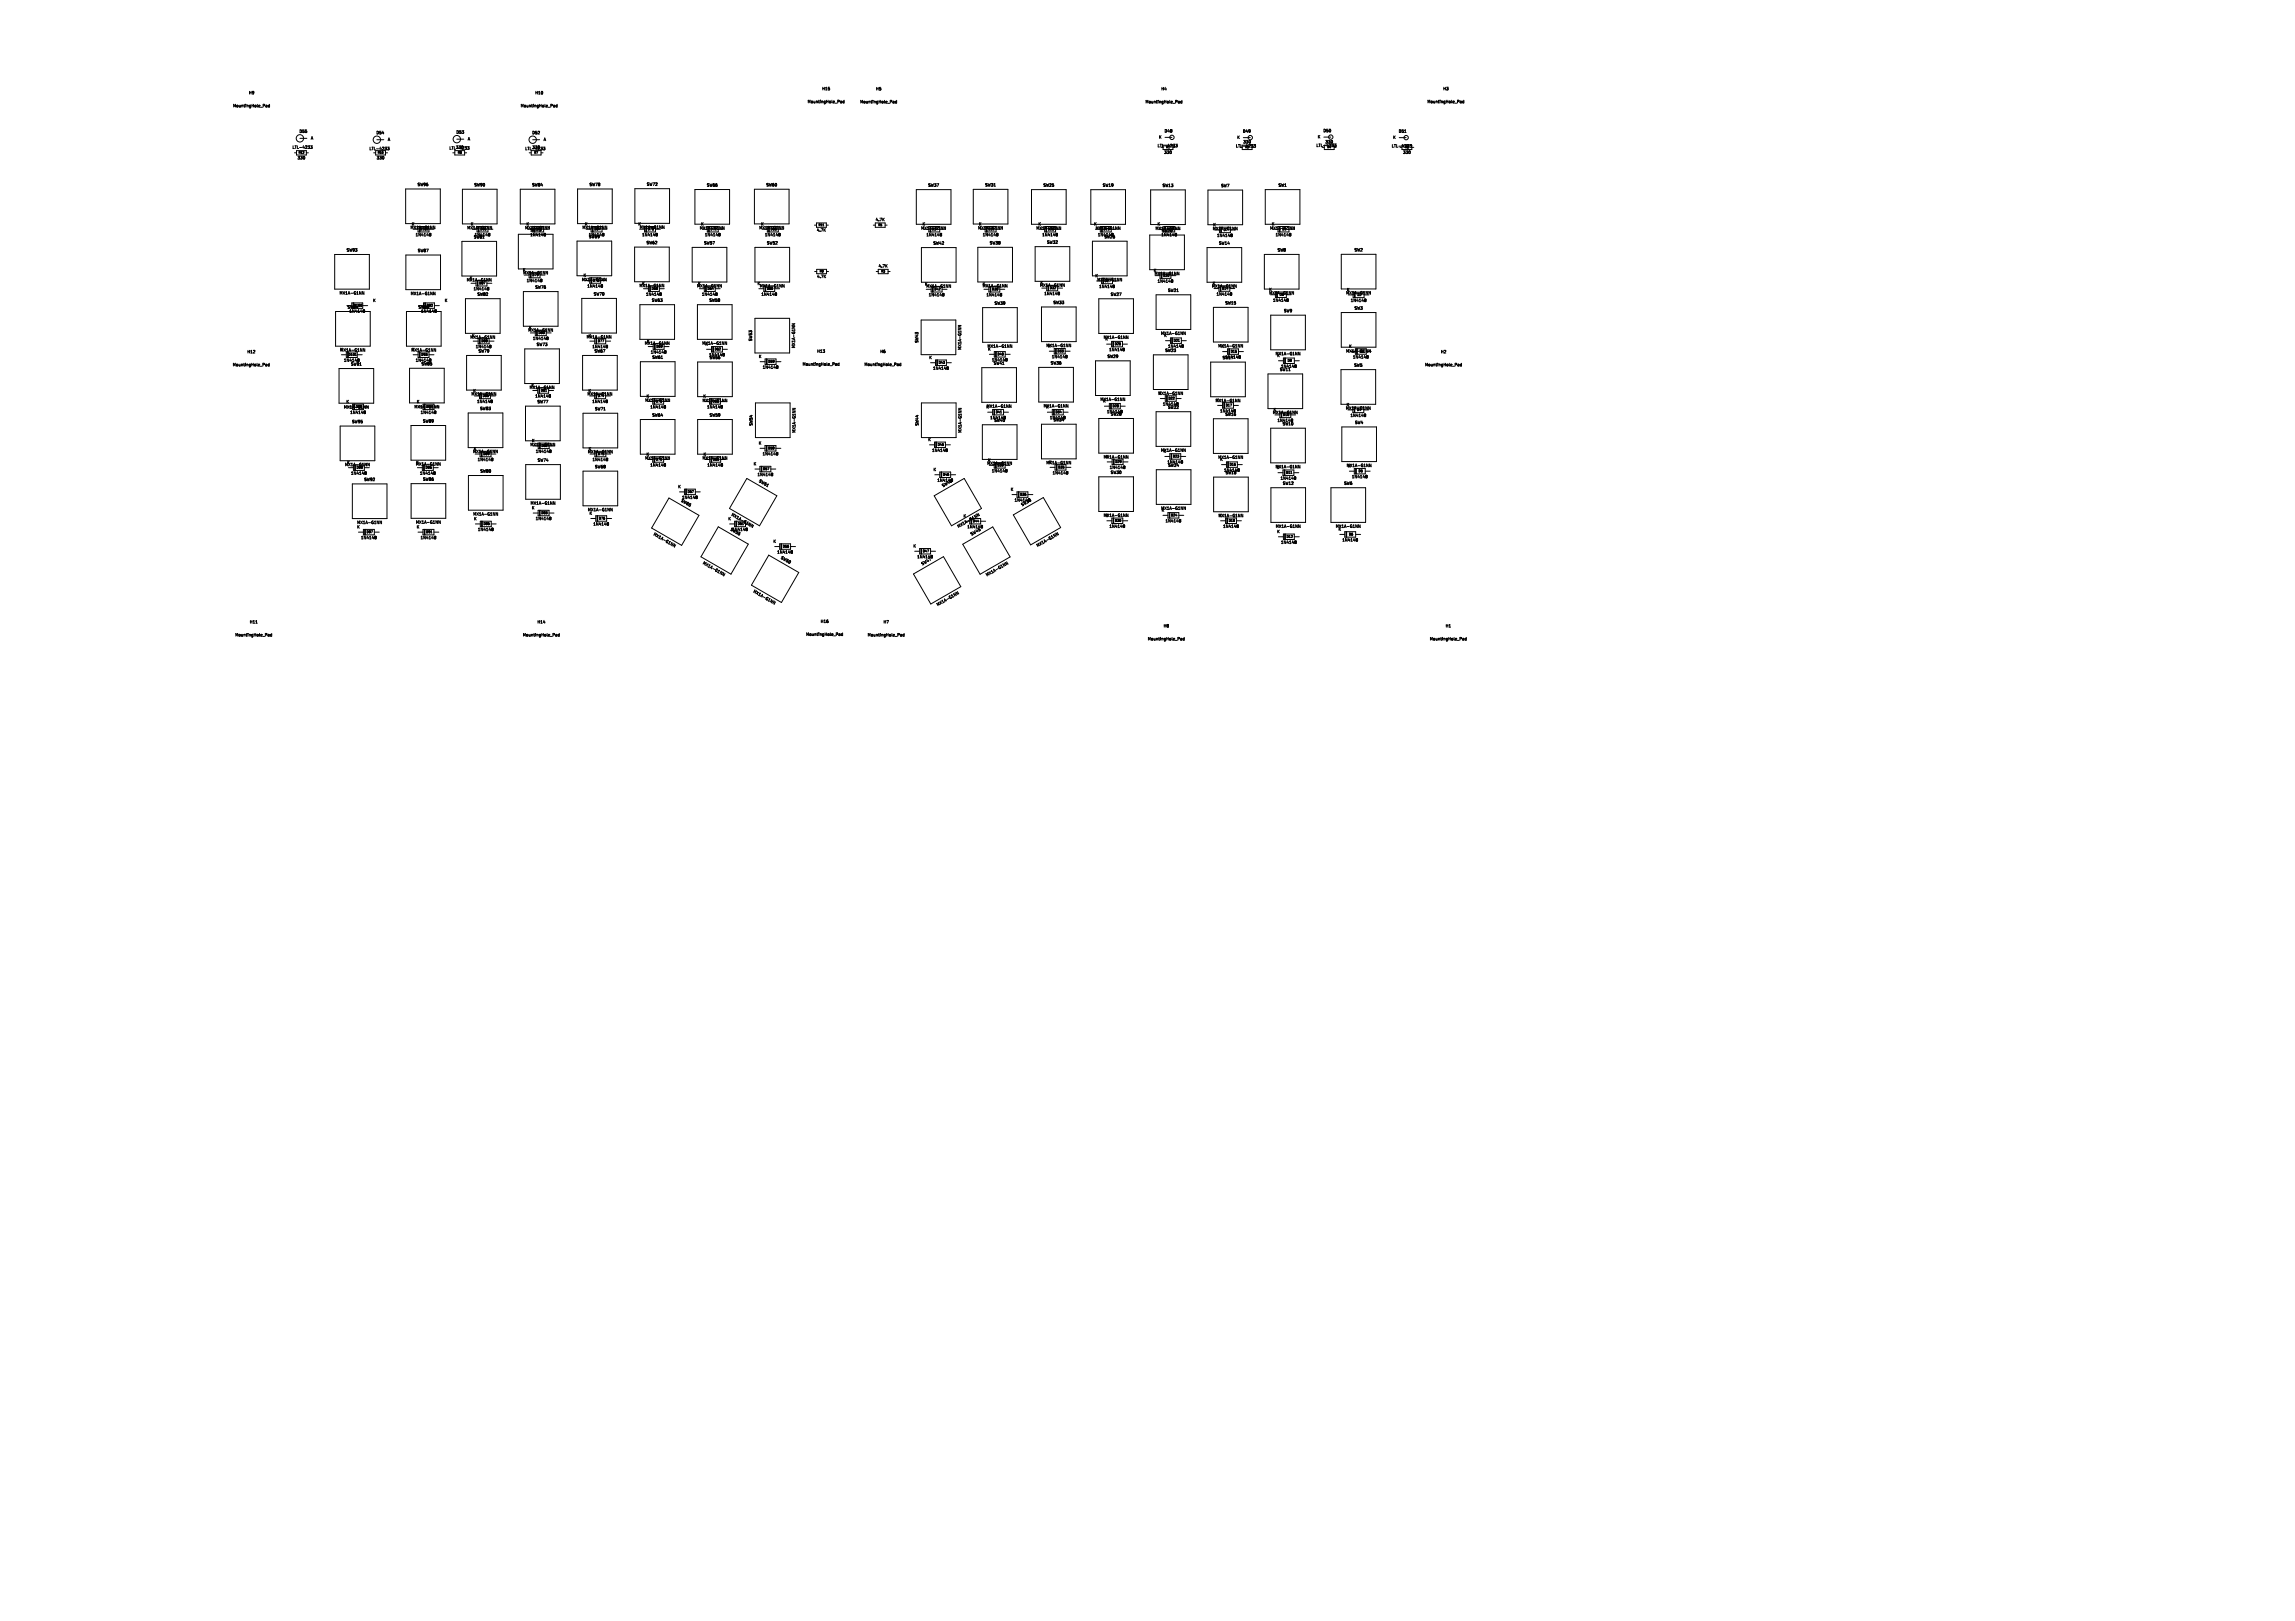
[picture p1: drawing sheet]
<svg xmlns="http://www.w3.org/2000/svg" width="841mm" height="594mm" viewBox="0 0 841 594" stroke-linecap="round" stroke-linejoin="round" font-family="sans-serif">
<defs><g id="words">
<g font-size="1.4">
<text x="91.1" y="34.8">H9</text>
<text x="196" y="34.8">H10</text>
<text x="301.2" y="33.3">H15</text>
<text x="320.9" y="33.3">H5</text>
<text x="425.5" y="33.3">H4</text>
<text x="528.8" y="33.3">H3</text>
<text x="85.3" y="39.5">MountingHole_Pad</text>
<text x="190.7" y="39.5">MountingHole_Pad</text>
<text x="295.9" y="38">MountingHole_Pad</text>
<text x="315.1" y="38.1">MountingHole_Pad</text>
<text x="419.7" y="38.1">MountingHole_Pad</text>
<text x="523" y="38">MountingHole_Pad</text>
<text x="109.6" y="48.9">D55</text>
<text x="113.8" y="51.4">A</text>
<text x="137.8" y="49.4">D54</text>
<text x="142" y="51.9">A</text>
<text x="167.1" y="49.2">D53</text>
<text x="171.3" y="51.7">A</text>
<text x="194.9" y="49.4">D52</text>
<text x="199.1" y="51.9">A</text>
<text x="424.6" y="51">K</text>
<text x="426.6" y="48.8">D48</text>
<text x="453.3" y="51.1">K</text>
<text x="455.3" y="48.9">D49</text>
<text x="455.5" y="52.8">330</text>
<text x="482.8" y="50.9">K</text>
<text x="484.8" y="48.7">D50</text>
<text x="485.6" y="52.8">330</text>
<text x="510.4" y="51.1">K</text>
<text x="512.5" y="48.9">D51</text>
<text x="107.1" y="54.7">LTL-4233</text>
<text x="108.9" y="58.6">330</text>
<text x="135.3" y="55.2">LTL-4233</text>
<text x="137.9" y="58.6">330</text>
<text x="164.6" y="55">LTL-4233</text>
<text x="166.9" y="54.8">330</text>
<text x="192.4" y="55.2">LTL-4233</text>
<text x="194.9" y="54.8">330</text>
<text x="424.1" y="54.2">LTL-4233</text>
<text x="426.5" y="56.6">330</text>
<text x="452.8" y="54.3">LTL-4233</text>
<text x="482.3" y="54.1">LTL-4233</text>
<text x="509.9" y="54.3">LTL-4233</text>
<text x="514" y="56.6">330</text>
<text x="152.9" y="68.4">SW96</text>
<text x="173.7" y="68.5">SW90</text>
<text x="194.9" y="68.5">SW84</text>
<text x="215.9" y="68.4">SW78</text>
<text x="236.9" y="68.3">SW72</text>
<text x="258.9" y="68.6">SW66</text>
<text x="280.7" y="68.5">SW60</text>
<text x="340" y="68.7">SW37</text>
<text x="360.9" y="68.6">SW31</text>
<text x="382.3" y="68.7">SW25</text>
<text x="404" y="68.7">SW19</text>
<text x="425.9" y="68.8">SW13</text>
<text x="447.4" y="68.8">SW7</text>
<text x="468.4" y="68.7">SW1</text>
<text x="150.8" y="82.9">K</text>
<text x="172.4" y="82.9">K</text>
<text x="192.8" y="82.9">K</text>
<text x="214.2" y="82.9">K</text>
<text x="233.8" y="82.9">K</text>
<text x="256.8" y="82.9">K</text>
<text x="278.8" y="82.9">K</text>
<text x="320.8" y="81.3">4.7K</text>
<text x="338" y="82.9">K</text>
<text x="358.6" y="82.9">K</text>
<text x="380.4" y="82.9">K</text>
<text x="400.8" y="82.9">K</text>
<text x="424.1" y="82.9">K</text>
<text x="444.5" y="83.1">K</text>
<text x="465.9" y="82.9">K</text>
<text x="150.3" y="84.2">MX1A-G1NN</text>
<text x="152.2" y="86.8">1N4148</text>
<text x="171.1" y="84.3">MX1A-G1NN</text>
<text x="173.5" y="87.6">SW81</text>
<text x="173.8" y="86.8">1N4148</text>
<text x="192.3" y="84.3">MX1A-G1NN</text>
<text x="194.2" y="85">SW75</text>
<text x="194.2" y="86.8">1N4148</text>
<text x="213.3" y="84.2">MX1A-G1NN</text>
<text x="215.6" y="86.8">1N4148</text>
<text x="215.7" y="87.5">SW69</text>
<text x="234.3" y="84.1">MX1A-G1NN</text>
<text x="235.2" y="86.8">1N4148</text>
<text x="236.8" y="89.7">SW62</text>
<text x="256.3" y="84.4">MX1A-G1NN</text>
<text x="257.9" y="89.8">SW57</text>
<text x="258.2" y="86.8">1N4148</text>
<text x="278.1" y="84.3">MX1A-G1NN</text>
<text x="280.2" y="86.8">1N4148</text>
<text x="280.9" y="89.8">SW52</text>
<text x="299.2" y="85.1">4.7K</text>
<text x="337.4" y="84.4">MX1A-G1NN</text>
<text x="339.4" y="86.8">1N4148</text>
<text x="341.9" y="89.9">SW42</text>
<text x="358.3" y="84.3">MX1A-G1NN</text>
<text x="360" y="86.8">1N4148</text>
<text x="362.6" y="89.8">SW38</text>
<text x="379.7" y="84.4">MX1A-G1NN</text>
<text x="381.8" y="86.8">1N4148</text>
<text x="383.6" y="89.6">SW32</text>
<text x="401.4" y="84.4">MX1A-G1NN</text>
<text x="402.2" y="86.8">1N4148</text>
<text x="404.6" y="87.6">SW26</text>
<text x="423.3" y="84.5">MX1A-G1NN</text>
<text x="425.5" y="86.8">1N4148</text>
<text x="425.6" y="85.3">SW20</text>
<text x="444.3" y="84.6">MX1A-G1NN</text>
<text x="445.9" y="87.1">1N4148</text>
<text x="446.6" y="89.9">SW14</text>
<text x="465.3" y="84.4">MX1A-G1NN</text>
<text x="467.3" y="86.8">1N4148</text>
<text x="126.9" y="92.4">SW93</text>
<text x="153" y="92.6">SW87</text>
<text x="468.1" y="92.4">SW8</text>
<text x="496.2" y="92.4">SW2</text>
<text x="191.5" y="99.7">K</text>
<text x="191.6" y="100.8">MX1A-G1NN</text>
<text x="213.7" y="101.7">K</text>
<text x="321.9" y="98.3">4.7K</text>
<text x="401.3" y="101.9">K</text>
<text x="422.7" y="99.9">K</text>
<text x="423" y="101">MX1A-G1NN</text>
<text x="170.9" y="103.4">MX1A-G1NN</text>
<text x="172" y="102.7">K</text>
<text x="173.4" y="106.6">1N4148</text>
<text x="192.9" y="103.6">1N4148</text>
<text x="196.1" y="106">SW76</text>
<text x="213.1" y="103.3">MX1A-G1NN</text>
<text x="215.1" y="105.6">1N4148</text>
<text x="234.2" y="105.5">MX1A-G1NN</text>
<text x="235.2" y="104.7">K</text>
<text x="255.3" y="105.6">MX1A-G1NN</text>
<text x="255.7" y="104.7">K</text>
<text x="277.5" y="104.7">K</text>
<text x="278.3" y="105.6">MX1A-G1NN</text>
<text x="299.3" y="102.1">4.7K</text>
<text x="338.8" y="104.9">K</text>
<text x="339.3" y="105.6">MX1A-G1NN</text>
<text x="360" y="104.9">K</text>
<text x="360" y="105.5">MX1A-G1NN</text>
<text x="381" y="105.3">MX1A-G1NN</text>
<text x="381.2" y="104.5">K</text>
<text x="402" y="103.3">MX1A-G1NN</text>
<text x="402.7" y="105.8">1N4148</text>
<text x="424.1" y="103.8">1N4148</text>
<text x="427.9" y="107.2">SW21</text>
<text x="444" y="105.6">MX1A-G1NN</text>
<text x="444.3" y="104.6">K</text>
<text x="465" y="106.9">K</text>
<text x="493.5" y="107">K</text>
<text x="124.3" y="108.2">MX1A-G1NN</text>
<text x="127.2" y="113.3">SW94</text>
<text x="136.6" y="110.9">K</text>
<text x="150.4" y="108.4">MX1A-G1NN</text>
<text x="153.2" y="113.3">SW88</text>
<text x="162.9" y="110.9">K</text>
<text x="174.8" y="108.6">SW82</text>
<text x="217.5" y="108.5">SW70</text>
<text x="236.6" y="108.6">1N4148</text>
<text x="238.8" y="110.8">SW63</text>
<text x="257.1" y="108.6">1N4148</text>
<text x="259.8" y="110.8">SW58</text>
<text x="278.9" y="108.6">1N4148</text>
<text x="340.2" y="108.8">1N4148</text>
<text x="361.4" y="108.8">1N4148</text>
<text x="364.3" y="111.9">SW39</text>
<text x="382.6" y="108.4">1N4148</text>
<text x="385.9" y="111.7">SW33</text>
<text x="406.9" y="108.7">SW27</text>
<text x="445.7" y="108.5">1N4148</text>
<text x="448.9" y="111.8">SW15</text>
<text x="465" y="108.1">MX1A-G1NN</text>
<text x="466.4" y="110.8">1N4148</text>
<text x="493.2" y="108.1">MX1A-G1NN</text>
<text x="494.9" y="110.9">1N4148</text>
<text x="496.2" y="113.7">SW3</text>
<text x="127.9" y="114.8">1N4148</text>
<text x="154.2" y="114.8">1N4148</text>
<text x="470.4" y="114.7">SW9</text>
<text x="172.2" y="124.4">MX1A-G1NN</text>
<text x="172.8" y="123.9">K</text>
<text x="193.5" y="121.8">MX1A-G1NN</text>
<text x="193.8" y="120.9">K</text>
<text x="195.2" y="124.8">1N4148</text>
<text x="214.9" y="124.3">MX1A-G1NN</text>
<text x="215.6" y="123.9">K</text>
<text x="237" y="125.9">K</text>
<text x="275.8" y="125.1" transform="rotate(-90 275.8 125.1)">SW53</text>
<text x="336.7" y="125.7" transform="rotate(-90 336.7 125.7)">SW43</text>
<text x="404.3" y="124.4">MX1A-G1NN</text>
<text x="404.9" y="125">K</text>
<text x="425.3" y="122.9">MX1A-G1NN</text>
<text x="426.5" y="123.7">K</text>
<text x="90.5" y="129.7">H12</text>
<text x="124.5" y="128.9">K</text>
<text x="124.6" y="129.1">MX1A-G1NN</text>
<text x="150.6" y="129.1">MX1A-G1NN</text>
<text x="150.8" y="128.9">K</text>
<text x="174.2" y="127.8">1N4148</text>
<text x="175.2" y="129.4">SW79</text>
<text x="196.6" y="127">SW73</text>
<text x="217" y="127.8">1N4148</text>
<text x="217.8" y="129.4">SW67</text>
<text x="236.2" y="126.6">MX1A-G1NN</text>
<text x="238.4" y="129.8">1N4148</text>
<text x="238.9" y="131.7">SW61</text>
<text x="257.2" y="126.6">MX1A-G1NN</text>
<text x="258.3" y="126.9">K</text>
<text x="259.7" y="130.8">1N4148</text>
<text x="259.9" y="131.8">SW56</text>
<text x="278" y="131.4">K</text>
<text x="291.6" y="127.7" transform="rotate(-90 291.6 127.7)">MX1A-G1NN</text>
<text x="299.3" y="129.5">H13</text>
<text x="322.5" y="129.6">H6</text>
<text x="340.4" y="131.8">K</text>
<text x="352.5" y="128.3" transform="rotate(-90 352.5 128.3)">MX1A-G1NN</text>
<text x="361.7" y="127.6">MX1A-G1NN</text>
<text x="362" y="128.7">K</text>
<text x="383.3" y="127.4">MX1A-G1NN</text>
<text x="383.9" y="127.6">K</text>
<text x="385.3" y="131.5">1N4148</text>
<text x="405.7" y="131.4">SW29</text>
<text x="406.3" y="128.9">1N4148</text>
<text x="426.9" y="129.2">SW23</text>
<text x="427.9" y="127.6">1N4148</text>
<text x="446.3" y="127.5">MX1A-G1NN</text>
<text x="447.4" y="127.7">K</text>
<text x="447.9" y="131.9">SW17</text>
<text x="448.8" y="131.6">1N4148</text>
<text x="467.3" y="130.4">MX1A-G1NN</text>
<text x="467.9" y="131.1">K</text>
<text x="493.2" y="129.4">MX1A-G1NN</text>
<text x="494.3" y="127.7">K</text>
<text x="495.7" y="131.6">1N4148</text>
<text x="527.9" y="129.7">H2</text>
<text x="85.2" y="134.4">MountingHole_Pad</text>
<text x="125.9" y="132.8">1N4148</text>
<text x="128.5" y="134.2">SW91</text>
<text x="152.2" y="132.8">1N4148</text>
<text x="154.3" y="134.1">SW85</text>
<text x="279.4" y="135.3">1N4148</text>
<text x="294" y="134.2">MountingHole_Pad</text>
<text x="316.7" y="134.3">MountingHole_Pad</text>
<text x="341.8" y="135.7">1N4148</text>
<text x="363.4" y="132.6">1N4148</text>
<text x="364" y="133.9">SW41</text>
<text x="384.9" y="133.8">SW36</text>
<text x="468.9" y="136.2">SW11</text>
<text x="469.3" y="135">1N4148</text>
<text x="496.1" y="134.6">SW5</text>
<text x="522.1" y="134.4">MountingHole_Pad</text>
<text x="173.3" y="144">K</text>
<text x="194" y="142.8">MX1A-G1NN</text>
<text x="194.6" y="142">K</text>
<text x="215.5" y="144">K</text>
<text x="125.9" y="150">MX1A-G1NN</text>
<text x="126.8" y="148">K</text>
<text x="151.7" y="149.9">MX1A-G1NN</text>
<text x="152.6" y="148">K</text>
<text x="172.6" y="145.2">MX1A-G1NN</text>
<text x="174.7" y="147.9">1N4148</text>
<text x="196" y="145.9">1N4148</text>
<text x="196.8" y="148">SW77</text>
<text x="215.2" y="145.2">MX1A-G1NN</text>
<text x="216.9" y="147.9">1N4148</text>
<text x="236.3" y="147.5">MX1A-G1NN</text>
<text x="236.8" y="146">K</text>
<text x="238.2" y="149.9">1N4148</text>
<text x="257.3" y="147.6">MX1A-G1NN</text>
<text x="257.6" y="146">K</text>
<text x="259" y="149.9">1N4148</text>
<text x="361.3" y="149.9">K</text>
<text x="361.4" y="149.6">MX1A-G1NN</text>
<text x="382.3" y="149.5">MX1A-G1NN</text>
<text x="383.2" y="149.9">K</text>
<text x="403.1" y="147.1">MX1A-G1NN</text>
<text x="404.1" y="147.7">K</text>
<text x="424.3" y="144.9">MX1A-G1NN</text>
<text x="424.6" y="144.9">K</text>
<text x="426" y="148.8">1N4148</text>
<text x="445.3" y="147.6">MX1A-G1NN</text>
<text x="445.6" y="147.5">K</text>
<text x="493.4" y="149.1">K</text>
<text x="128.2" y="151.9">1N4148</text>
<text x="128.9" y="155.3">SW95</text>
<text x="154" y="151.9">1N4148</text>
<text x="154.9" y="155.1">SW89</text>
<text x="175.8" y="150.5">SW83</text>
<text x="217.9" y="150.6">SW71</text>
<text x="238.9" y="152.9">SW64</text>
<text x="259.9" y="152.9">SW59</text>
<text x="362.7" y="153.8">1N4148</text>
<text x="364.2" y="154.8">SW40</text>
<text x="384.6" y="153.8">1N4148</text>
<text x="385.9" y="154.6">SW34</text>
<text x="405.5" y="151.6">1N4148</text>
<text x="406.9" y="152.5">SW28</text>
<text x="427.9" y="150">SW22</text>
<text x="447" y="151.4">1N4148</text>
<text x="448.9" y="152.6">SW16</text>
<text x="466.3" y="151.9">MX1A-G1NN</text>
<text x="466.6" y="150.9">K</text>
<text x="468" y="154.8">1N4148</text>
<text x="493.1" y="150.4">MX1A-G1NN</text>
<text x="494.8" y="153">1N4148</text>
<text x="496.4" y="155.6">SW4</text>
<text x="276" y="156.1" transform="rotate(-90 276 156.1)">SW54</text>
<text x="291.7" y="158.7" transform="rotate(-90 291.7 158.7)">MX1A-G1NN</text>
<text x="336.8" y="156.1" transform="rotate(-90 336.8 156.1)">SW44</text>
<text x="340.1" y="161.9">K</text>
<text x="352.6" y="158.7" transform="rotate(-90 352.6 158.7)">MX1A-G1NN</text>
<text x="469.9" y="156.1">SW10</text>
<text x="173.2" y="166.2">MX1A-G1NN</text>
<text x="173.5" y="165.3">K</text>
<text x="194.2" y="163.7">MX1A-G1NN</text>
<text x="194.8" y="162.3">K</text>
<text x="196.2" y="166.2">1N4148</text>
<text x="215.3" y="166.3">MX1A-G1NN</text>
<text x="215.6" y="165.3">K</text>
<text x="236.8" y="167.3">K</text>
<text x="257.7" y="167.3">K</text>
<text x="277.9" y="163.2">K</text>
<text x="279.3" y="167.1">1N4148</text>
<text x="341.5" y="165.8">1N4148</text>
<text x="425.3" y="165.8">MX1A-G1NN</text>
<text x="426.3" y="166.1">K</text>
<text x="126.3" y="171">MX1A-G1NN</text>
<text x="127.1" y="170.3">K</text>
<text x="152.3" y="170.8">MX1A-G1NN</text>
<text x="152.4" y="170.3">K</text>
<text x="174.9" y="169.2">1N4148</text>
<text x="175.9" y="173.4">SW80</text>
<text x="196.9" y="169.4">SW74</text>
<text x="217" y="169.2">1N4148</text>
<text x="217.9" y="171.8">SW68</text>
<text x="236.3" y="168.6">MX1A-G1NN</text>
<text x="238.2" y="171.2">1N4148</text>
<text x="257.3" y="168.6">MX1A-G1NN</text>
<text x="259.1" y="171.2">1N4148</text>
<text x="276.1" y="170.8">K</text>
<text x="342" y="172.9">K</text>
<text x="361.6" y="170.6">MX1A-G1NN</text>
<text x="361.9" y="169.4">K</text>
<text x="363.3" y="173.3">1N4148</text>
<text x="383.3" y="170.4">MX1A-G1NN</text>
<text x="384.2" y="170.1">K</text>
<text x="404.3" y="168.3">MX1A-G1NN</text>
<text x="405.1" y="168.1">K</text>
<text x="406.5" y="172.1">1N4148</text>
<text x="406.9" y="173.9">SW30</text>
<text x="427.7" y="170.1">1N4148</text>
<text x="428" y="171.3">SW24</text>
<text x="446.3" y="168.4">MX1A-G1NN</text>
<text x="447" y="169.1">K</text>
<text x="448.4" y="173.1">1N4148</text>
<text x="449" y="174">SW18</text>
<text x="467.3" y="171.8">MX1A-G1NN</text>
<text x="467.7" y="172.1">K</text>
<text x="493.4" y="171.4">MX1A-G1NN</text>
<text x="493.9" y="171.5">K</text>
<text x="128.5" y="174.2">1N4148</text>
<text x="133.4" y="176.5">SW92</text>
<text x="153.8" y="174.2">1N4148</text>
<text x="154.9" y="176.4">SW86</text>
<text x="248.4" y="179.1">K</text>
<text x="277.5" y="174.7">1N4148</text>
<text x="277.8" y="176.7" transform="rotate(30 277.8 176.7)">SW51</text>
<text x="343.4" y="176.8">1N4148</text>
<text x="345.6" y="178.8" transform="rotate(-30 345.6 178.8)">SW46</text>
<text x="385.6" y="174.1">1N4148</text>
<text x="469.1" y="176">1N4148</text>
<text x="470" y="177.9">SW12</text>
<text x="492.5" y="177.9">SW6</text>
<text x="495.3" y="175.5">1N4148</text>
<text x="194.3" y="185.2">MX1A-G1NN</text>
<text x="249.2" y="183.9" transform="rotate(30 249.2 183.9)">SW65</text>
<text x="249.8" y="183.1">1N4148</text>
<text x="370.3" y="180.1">K</text>
<text x="371.7" y="184">1N4148</text>
<text x="374.6" y="185.8" transform="rotate(-30 374.6 185.8)">SW35</text>
<text x="173.3" y="189.2">MX1A-G1NN</text>
<text x="173.6" y="190.9">K</text>
<text x="194.8" y="186.9">K</text>
<text x="196.2" y="190.8">1N4148</text>
<text x="215.3" y="187.6">MX1A-G1NN</text>
<text x="215.9" y="188.9">K</text>
<text x="266.8" y="190.9">K</text>
<text x="267.7" y="189.1" transform="rotate(30 267.7 189.1)">MX1A-G1NN</text>
<text x="353" y="189.9">K</text>
<text x="404.3" y="189.6">MX1A-G1NN</text>
<text x="405" y="189.7">K</text>
<text x="425.4" y="187">MX1A-G1NN</text>
<text x="425.6" y="187.7">K</text>
<text x="427" y="191.6">1N4148</text>
<text x="446.4" y="189.7">MX1A-G1NN</text>
<text x="446.7" y="189.7">K</text>
<text x="130.8" y="193.9">K</text>
<text x="130.8" y="192.2">MX1A-G1NN</text>
<text x="132.2" y="197.8">1N4148</text>
<text x="152.3" y="192.1">MX1A-G1NN</text>
<text x="152.6" y="193.9">K</text>
<text x="154" y="197.8">1N4148</text>
<text x="175" y="194.8">1N4148</text>
<text x="217.3" y="192.8">1N4148</text>
<text x="239.1" y="196.2" transform="rotate(30 239.1 196.2)">MX1A-G1NN</text>
<text x="267.3" y="194.5" transform="rotate(30 267.3 194.5)">SW55</text>
<text x="268.2" y="194.8">1N4148</text>
<text x="351.2" y="193.8" transform="rotate(-30 351.2 193.8)">MX1A-G1NN</text>
<text x="354.4" y="193.8">1N4148</text>
<text x="356.1" y="196.6" transform="rotate(-30 356.1 196.6)">SW45</text>
<text x="406.4" y="193.6">1N4148</text>
<text x="448.1" y="193.6">1N4148</text>
<text x="467.4" y="193.6">MX1A-G1NN</text>
<text x="467.9" y="195.6">K</text>
<text x="489.4" y="193.6">MX1A-G1NN</text>
<text x="490.4" y="194.7">K</text>
<text x="283.3" y="199.2">K</text>
<text x="284.7" y="203.1">1N4148</text>
<text x="334.6" y="200.9">K</text>
<text x="380.2" y="200.8" transform="rotate(-30 380.2 200.8)">MX1A-G1NN</text>
<text x="469.3" y="199.5">1N4148</text>
<text x="491.8" y="198.6">1N4148</text>
<text x="257.2" y="206.8" transform="rotate(30 257.2 206.8)">MX1A-G1NN</text>
<text x="285.8" y="204.8" transform="rotate(30 285.8 204.8)">SW50</text>
<text x="336" y="204.8">1N4148</text>
<text x="338" y="207.5" transform="rotate(-30 338 207.5)">SW47</text>
<text x="361.7" y="211.5" transform="rotate(-30 361.7 211.5)">MX1A-G1NN</text>
<text x="275.7" y="217.2" transform="rotate(30 275.7 217.2)">MX1A-G1NN</text>
<text x="343.6" y="222.4" transform="rotate(-30 343.6 222.4)">MX1A-G1NN</text>
<text x="86.1" y="233.4">MountingHole_Pad</text>
<text x="91.4" y="228.7">H11</text>
<text x="191.5" y="233.4">MountingHole_Pad</text>
<text x="196.8" y="228.7">H14</text>
<text x="295.3" y="233.2">MountingHole_Pad</text>
<text x="300.6" y="228.5">H16</text>
<text x="317.9" y="233.4">MountingHole_Pad</text>
<text x="323.7" y="228.7">H7</text>
<text x="426.3" y="230.1">H8</text>
<text x="529.7" y="230.1">H1</text>
<text x="420.5" y="234.9">MountingHole_Pad</text>
<text x="523.9" y="234.9">MountingHole_Pad</text>
</g>
<g font-size="1.1">
<text x="153.9" y="84.5">D102</text>
<text x="175.9" y="84.5">D96</text>
<text x="196.3" y="84.5">D90</text>
<text x="217.7" y="84.5">D84</text>
<text x="237.3" y="84.5">D78</text>
<text x="260.3" y="84.5">D72</text>
<text x="282.3" y="84.5">D66</text>
<text x="341.4" y="84.5">D37</text>
<text x="362.1" y="84.5">D31</text>
<text x="383.9" y="84.5">D25</text>
<text x="404.3" y="84.5">D19</text>
<text x="427.5" y="84.5">D13</text>
<text x="448.3" y="84.8">D7</text>
<text x="469.8" y="84.5">D1</text>
<text x="195" y="101.4">D79</text>
<text x="426.1" y="101.6">D20</text>
<text x="175.5" y="104.4">D87</text>
<text x="217.2" y="103.3">D73</text>
<text x="238.7" y="106.3">D68</text>
<text x="259.2" y="106.3">D64</text>
<text x="281" y="106.3">D60</text>
<text x="342.3" y="106.6">D42</text>
<text x="363.4" y="106.6">D38</text>
<text x="384.6" y="106.1">D32</text>
<text x="404.7" y="103.5">D27</text>
<text x="447.7" y="106.3">D14</text>
<text x="129.6" y="112.5">D100</text>
<text x="156.3" y="112.5">D92</text>
<text x="468.8" y="108.6">D8</text>
<text x="497.3" y="108.6">D2</text>
<text x="176.3" y="125.5">D88</text>
<text x="197.2" y="122.5">D80</text>
<text x="219" y="125.5">D77</text>
<text x="430" y="125.4">D21</text>
<text x="127.6" y="130.6">D101</text>
<text x="154.3" y="130.6">D93</text>
<text x="240.4" y="127.6">D69</text>
<text x="261.8" y="128.5">D62</text>
<text x="365.4" y="130.4">D40</text>
<text x="387.4" y="129.2">D33</text>
<text x="408.4" y="126.6">D26</text>
<text x="450.9" y="129.4">D15</text>
<text x="498.1" y="129.3">D3</text>
<text x="281.4" y="133.1">D59</text>
<text x="343.9" y="133.5">D43</text>
<text x="471.8" y="132.7">D9</text>
<text x="198.1" y="143.6">D81</text>
<text x="130.3" y="149.6">D98</text>
<text x="156.1" y="149.6">D94</text>
<text x="176.8" y="145.7">D85</text>
<text x="219" y="145.7">D74</text>
<text x="240.3" y="147.6">D70</text>
<text x="261.1" y="147.6">D63</text>
<text x="407.6" y="149.4">D28</text>
<text x="428.1" y="146.6">D22</text>
<text x="449.1" y="149.1">D17</text>
<text x="364.8" y="151.6">D41</text>
<text x="386.7" y="151.6">D34</text>
<text x="470.1" y="152.6">D10</text>
<text x="497.2" y="150.8">D4</text>
<text x="177" y="166.9">D89</text>
<text x="198.3" y="163.9">D82</text>
<text x="219.1" y="166.9">D75</text>
<text x="281.4" y="164.8">D58</text>
<text x="343.5" y="163.5">D45</text>
<text x="429.7" y="167.8">D23</text>
<text x="130.6" y="171.9">D99</text>
<text x="155.8" y="171.9">D95</text>
<text x="240.3" y="168.9">D71</text>
<text x="261.2" y="168.9">D65</text>
<text x="279.5" y="172.4">D57</text>
<text x="365.4" y="171.1">D39</text>
<text x="387.7" y="171.8">D35</text>
<text x="408.6" y="169.8">D29</text>
<text x="450.5" y="170.8">D16</text>
<text x="471.2" y="173.8">D11</text>
<text x="497.7" y="173.2">D5</text>
<text x="345.4" y="174.5">D46</text>
<text x="251.9" y="180.8">D67</text>
<text x="373.7" y="181.8">D36</text>
<text x="198.3" y="188.5">D83</text>
<text x="219.4" y="190.6">D76</text>
<text x="356.4" y="191.5">D44</text>
<text x="408.5" y="191.4">D30</text>
<text x="429" y="189.4">D24</text>
<text x="450.2" y="191.4">D18</text>
<text x="134.2" y="195.5">D97</text>
<text x="156.1" y="195.5">D91</text>
<text x="177.1" y="192.5">D86</text>
<text x="270.3" y="192.5">D61</text>
<text x="471.4" y="197.2">D12</text>
<text x="494.2" y="196.4">D6</text>
<text x="286.8" y="200.8">D56</text>
<text x="338.1" y="202.5">D47</text>
</g>
<g font-size="1">
<text x="109.4" y="56.5">R12</text>
<text x="138.4" y="56.5">R10</text>
<text x="167.7" y="56.5">R8</text>
<text x="195.7" y="56.5">R7</text>
<text x="427.2" y="54.5">R1</text>
<text x="456.2" y="54.5">R2</text>
<text x="486.3" y="54.5">R4</text>
<text x="514.8" y="54.5">R6</text>
<text x="299.9" y="83">R11</text>
<text x="321.8" y="83">R5</text>
<text x="300.3" y="100">R9</text>
<text x="322.9" y="100">R3</text>
</g>
</g></defs>
<g fill="none" stroke="#000" stroke-width=".37">
<path d="M98.8 38.2v1l-.5-.2M98.8 38.6l-.5 .1M204.2 38.2v1l-.5-.2M204.2 38.6l-.5 .1M308.8 37.5l.1 .1M308.9 37.6v.1M308.9 37.1l-.1 .1M308.9 37.7h.4M308.9 37.1h.1M308.9 37.1h.4M309.3 36.7v1M328.6 36.8v.9l-.5-.1"/>
<path d="M328.6 37.1l-.5 .2M433.1 36.8v.9l-.5-.1M433.1 37.1l-.5 .2M535.9 37.5l.1 .1M536 37.6v.1M536 37.1l-.1 .1M536 37.7h.4M536 37.1h.4M536 37.1h.1M536.4 36.7v1M107.9 56h.8M108.7 55.2h3.6v1.6h-3.6z"/>
<path d="M109.9 50.7h2.5M112.3 56h.7M113.8 53.4h.6l-.3 .4 .2 .1M114.3 53.9h.1M114.3 53.9v.5l-.5-.1M136.9 56h.8M137.7 55.2h3.6v1.6h-3.6zM138.1 51.2h2.5M141.3 56h.7M142 53.9h.6l-.3 .4 .2 .1v.4l-.5 .1M142 54.8v.1M165.9 56h.8"/>
<path d="M166.7 55.2h3.6v1.6h-3.6zM167.4 51h2.5M170.3 56h.7M171.3 53.7h.6l-.3 .4 .2 .1v.4h-.5M193.9 56h.8M194.7 55.2h3.6v1.6h-3.6zM195.2 51.2h2.5M198.3 56h.7M199.1 53.9h.6l-.3 .4 .2 .1v.4M199.1 54.8l.5 .1M199.6 54.8v.1M426.2 53.2h3.6v1.6h-3.6z"/>
<path d="M426.9 50.3h2.6M430.8 52.9h.6l-.3 .3 .3 .1v.5h-.6M455.2 53.2h3.6v1.6h-3.6zM455.6 50.4h2.6M459.5 53h.6l-.3 .3 .3 .1v.5l-1.3 .1M459.5 53.9h.1M459.5 53.9l.1 .1M485.1 50.2h2.6M485.3 53.2h3.6v1.6h-3.6zM488.9 54h.7M489 52.8h.6l-.3 .3 .3 .1v.5h-.6M489 53.7h.1"/>
<path d="M512.7 50.4h2.6M513.8 53.2h3.5v1.6h-3.5zM514.7 48.6h.6M516.6 53h.6l-.3 .3 .2 .1M516.6 53.9h.5M517.1 53.4h.1M517.2 53.4v.5M517.2 53.9h-.1M517.3 54h.8M148.6 69.2h12.7v12.7h-12.7zM169.5 69.3h12.7v12.7h-12.7zM190.7 69.3h12.7v12.7h-12.7z"/>
<path d="M211.7 69.2h12.7v12.7h-12.7zM232.7 69.1h12.7v12.7h-12.7zM254.7 69.5h12.7v12.7h-12.7zM276.5 69.3h12.7v12.7h-12.7zM335.8 69.5h12.7v12.7h-12.7zM356.6 69.4h12.7v12.7h-12.7zM378 69.5h12.7v12.7h-12.7zM399.7 69.5h12.7v12.7h-12.7zM421.7 69.6h12.7v12.7h-12.7zM442.7 69.6h12.7v12.7h-12.7zM463.6 69.5h12.7v12.7h-12.7zM122.6 93.3h12.7v12.7h-12.7z"/>
<path d="M148.7 93.4h12.7v12.7h-12.7zM153.2 83h4v2h-4zM153.7 83v2M153.8 83v2M153.9 83v2M157.2 84h1.8M157.4 85.5h.4M157.4 85.9h.1M157.5 85.9h.2M157.5 85.9l-.1 .1M157.7 85.9l.2 .5h-.5M157.8 85.5l.1 .1"/>
<path d="M157.8 85.9h-.1M157.9 85.6v.2M157.9 85.8l-.1 .1M158.8 82.8l.6 1v-1M169.3 88.4h12.7v12.7h-12.7zM174.8 83h4v2h-4zM175.3 83v2M175.4 83v2M175.5 83v2M178.8 84h1.8M179 85.5h.4M179 85.9h.1"/>
<path d="M179.1 85.9h.2M179.1 85.9l-.1 .1M179.3 85.9l.2 .5h-.5M179.4 85.5l.1 .1M179.4 85.9h-.1M179.5 85.6v.2M179.5 85.8l-.1 .1M179.6 82.9l.6 1v-1M190 85.8h12.7v12.7h-12.7zM193.9 99.8h4v2h-4zM194.4 99.8v2M194.5 99.8v2"/>
<path d="M194.6 99.8v2M195.2 83h4v2h-4zM195.7 83v2M195.8 83v2M195.9 83v2M199.2 84h1.8M199.4 85.9h.1M199.4 85.5l.5 .1-.2 .3M199.5 85.9h.2M199.5 85.9l-.1 .1M199.7 85.9l.2 .5h-.5M200.1 99.4l.6 1v-1"/>
<path d="M200.8 82.9l.6 1v-1M211.4 88.3h12.7v12.7h-12.7zM216.6 83h4v2h-4zM217.1 83v2M217.2 83v2M217.3 83v2M220.6 84h1.8M220.8 85.5h.4M220.8 85.9h.1M220.9 85.9h.2M220.9 85.9l-.1 .1M221.1 85.9l.2 .5h-.5"/>
<path d="M221.2 85.5l.1 .1M221.2 85.9h-.1M221.3 85.6v.2M221.3 85.8l-.1 .1M221.8 82.8l.6 1v-1M232.5 90.6h12.7v12.7h-12.7zM236.2 83h4v2h-4zM236.7 83v2M236.8 83v2M236.9 83v2M240.4 85.5h.4M240.4 85.9h.1"/>
<path d="M240.5 85.9h.2M240.5 85.9l-.1 .1M240.7 85.9l.2 .5h-.5M240.8 85.5l.1 .1M240.8 85.9h-.1M240.9 85.6v.2M240.9 85.8l-.1 .1M242.8 82.7l.6 1v-1M253.6 90.6h12.7v12.7h-12.7zM259.2 83h4v2h-4zM259.7 83v2M259.8 83v2"/>
<path d="M259.9 83v2M263.2 84h1.8M263.4 85.5h.4M263.4 85.9h.1M263.5 85.9h.2M263.5 85.9l-.1 .1M263.7 85.9l.2 .5h-.5M263.8 85.5l.1 .1M263.8 85.9h-.1M263.9 85.6v.2M263.9 85.8l-.1 .1M264.8 83l.6 1v-1"/>
<path d="M276.6 90.6h12.7v12.7h-12.7zM281.2 83h4v2h-4zM281.7 83v2M281.8 83v2M281.9 83v2M285.2 84h1.8M285.4 85.5h.4M285.4 85.9h.1M285.5 85.9h.2M285.5 85.9l-.1 .1M285.7 85.9l.2 .5h-.5M285.8 85.5l.1 .1"/>
<path d="M285.8 85.9h-.1M285.9 85.6v.2M285.9 85.8l-.1 .1M286.6 82.9l.6 1v-1M298.5 82.5h.7M298.5 99.5h.8M299.2 81.7h3.6v1.6h-3.6zM299.3 98.7h3.6v1.6h-3.6zM301.5 82.8h.4M302.8 82.5h.7M302.9 99.5h.7M320 82.5h.8"/>
<path d="M320.8 81.7h3.6v1.6h-3.6zM321.1 99.5h.7M321.8 98.7h3.6v1.6h-3.6zM324.4 82.5h.7M325.4 99.5h.8M337.6 90.7h12.7v12.7h-12.7zM340.4 83h4v2h-4zM340.9 83v2M341 83v2M341.1 83v2M344.4 84h1.8M344.6 85.5h.4"/>
<path d="M344.6 85.9h.1M344.7 85.9h.2M344.7 85.9l-.1 .1M344.9 85.9l.1 .5h-.4M345 85.5v.1M345 85.9h-.1M345 85.6v.2M345 85.8v.1M345.9 83.1l.6 1v-1M358.3 90.6h12.7v12.7h-12.7zM361 83h4v2h-4zM361.5 83v2"/>
<path d="M361.6 83v2M361.7 83v2M365.2 85.5h.4M365.2 85.9h.1M365.3 85.9h.2M365.3 85.9l-.1 .1M365.5 85.9l.2 .5h-.5M365.6 85.5l.1 .1M365.6 85.9h-.1M365.7 85.6v.2M365.7 85.8l-.1 .1M366.8 83l.6 1v-1"/>
<path d="M379.3 90.4h12.7v12.7h-12.7zM382.8 83h4v2h-4zM383.3 83v2M383.4 83v2M383.5 83v2M386.8 84h1.8M387 85.5l.5 .1-.2 .3M387 85.9h.1M387.1 85.9h.2M387.1 85.9l-.1 .1M387.3 85.9l.2 .5h-.5M388.1 83.1l.6 1v-1"/>
<path d="M400.3 88.4h12.7v12.7h-12.7zM403.2 83h4v2h-4zM403.7 83v2M403.8 83v2M403.9 83v2M407.4 85.5h.4M407.4 85.9h.1M407.5 85.9h.2M407.5 85.9l-.1 .1M407.7 85.9l.2 .2M407.8 85.5l.1 .1M407.8 85.9h-.1"/>
<path d="M407.9 85.6v.2M407.9 85.8l-.1 .1M409.9 83.1l.5 1v-1M421.3 86.1h12.7v12.7h-12.7zM426.5 83h4v2h-4zM427 83v2M427.1 83v2M427.2 83v2M430.5 84h1.8M430.7 85.5h.4M430.7 85.9h.1M430.8 85.9h.2"/>
<path d="M430.8 85.9l-.1 .1M431 85.9l.1 .5h-.4M431.1 85.5v.1M431.1 85.9h-.1M431.1 85.6v.2M431.1 85.8v.1M431.5 99.7l.5 1v-1M431.8 83.2l.6 1v-1M442.3 90.7h12.7v12.7h-12.7zM446.9 83.3h4v2h-4zM447.4 83.3v2M447.5 83.3v2"/>
<path d="M447.6 83.3v2M451.1 86.1l.1 .1M451.1 85.8h.4l-.1 .4M451.2 86.2h.2M451.2 86.2h-.1M451.4 86.2l.1 .5h-.4M452.8 83.2l.6 1v-1M463.3 93.2h12.7v12.7h-12.7zM468.3 83h4v2h-4zM468.8 83v2M468.9 83v2M469 83v2"/>
<path d="M472.3 84h1.8M472.6 85.5h.3M472.6 85.9h.1M472.7 85.9h.2M472.7 85.9l-.1 .1M472.9 85.9l.1 .5h-.4M472.9 85.5l.1 .1M472.9 85.9h.1M473 85.6v.2M473 85.8l-.1 .1M473.8 83.1l.6 1v-1M491.5 93.2h12.7v12.7h-12.7z"/>
<path d="M123 114.1h12.7v12.7h-12.7zM128.9 111h4v2h-4zM129.4 111v2M129.5 111v2M129.6 111v2M132.8 106.8l.6 1v-1M132.9 112h1.8M133.2 113.5l.4 .2M133.2 114.4h.3M133.2 113.9h.1M133.3 113.9h.1M133.3 113.9l-.1 .1"/>
<path d="M133.4 113.9l.1 .1M133.5 114h.1M133.6 114v.4M133.6 114.4h-.1M133.6 113.7h.1M133.6 113.7l-.2 .2M148.9 114.1h12.7v12.7h-12.7zM155.2 111h4v2h-4zM155.7 111v2M155.8 111v2M155.9 111v2M158.9 107l.5 1v-1"/>
<path d="M159.2 112h1.8M159.4 113.9h.1M159.4 113.5l.5 .2M159.5 113.9h.2M159.5 113.9l-.1 .1M159.7 113.9l.2 .5h-.5M159.9 113.7h.1M159.9 113.7l-.2 .2M170.6 109.5h12.7v12.7h-12.7zM174.4 102.8h4v2h-4zM174.9 102.8v2M175 102.8v2"/>
<path d="M175.1 102.8v2M178.4 103.8h1.8M178.7 105.3l.4 .1-.1 .3M178.7 105.7h.1M178.8 105.7h.2M178.8 105.7l-.1 .1M179 105.7l.1 .5h-.4M179.4 102l.6 1v-1M191.8 106.8h12.7v12.7h-12.7zM198.1 102.7h.1M198.1 102.3l.5 .2M198.2 102.7h.2"/>
<path d="M198.2 102.7l-.1 .1M198.4 102.7l.1 .1M198.5 102.8h.1M198.6 102.8l-.1 .4h-.4M198.6 102.5h.1M198.6 102.5l-.2 .2M213.2 109.3h12.7v12.7h-12.7zM216.1 101.8h4v2h-4zM216.6 101.8v2M216.7 101.8v2M216.8 101.8v2M220.1 102.8h1.8"/>
<path d="M220.3 104.7h.1M220.3 104.3l.5 .1-.2 .3M220.4 104.7h.2M220.4 104.7l-.1 .1M220.6 104.7l.2 .5h-.5M221.6 101.9l.6 1v-1M234.5 111.7h12.7v12.7h-12.7zM237.6 104.8h4v2h-4zM238.1 104.8v2M238.2 104.8v2M238.3 104.8v2M241.6 105.8h1.8"/>
<path d="M241.8 107.3l.5 .1-.2 .3M241.8 107.7h.1M241.9 107.7h.2M241.9 107.7l-.1 .1M242.1 107.7l.2 .5h-.5M242.7 104.1l.6 1v-1M255.6 111.7h12.7v12.7h-12.7zM258.1 104.8h4v2h-4zM258.6 104.8v2M258.7 104.8v2M258.8 104.8v2M262.3 107.3h.4"/>
<path d="M262.3 108.2h.4M262.3 107.7h.1M262.4 107.7h.2M262.4 107.7l-.1 .1M262.6 107.7l.2 .5M262.7 107.3l.1 .1M262.7 107.7h-.1M262.8 107.4v.2M262.8 107.6l-.1 .1M262.8 108.2h-.1M263.8 104.2l.6 1v-1M276.6 116.6h12.7v12.7h-12.7z"/>
<path d="M279.9 104.8h4v2h-4zM280.4 104.8v2M280.5 104.8v2M280.6 104.8v2M284.1 107.7h.1M284.1 107.3h.4M284.1 108.2h.4M284.2 107.7h.2M284.2 107.7l-.1 .1M284.4 107.7l.2 .5M284.5 107.3l.1 .1M284.5 107.7h-.1"/>
<path d="M284.6 107.4v.2M284.6 107.6l-.1 .1M284.6 108.2h-.1M286.8 104.2l.6 1v-1M290.2 118.6h1l-1 .6M337.6 117.3h12.7v12.7h-12.7zM341.2 105h4v2h-4zM341.7 105v2M341.8 105v2M341.9 105v2M345.5 107.9h.1M345.5 107.5l.4 .1-.2 .3"/>
<path d="M345.6 107.9h.1M345.6 107.9l-.1 .1M345.7 107.9l.2 .5h-.4M347.8 104.3l.6 1v-1M351.1 119.3h1l-1 .5M360.1 112.7h12.7v12.7h-12.7zM362.4 105h4v2h-4zM362.9 105v2M363 105v2M363.1 105v2M366.6 107.5h.4M366.6 107.9h.1"/>
<path d="M366.7 107.9h.2M366.7 107.9l-.1 .1M366.9 107.9l.1 .1M367 107.5v.1M367 108h.1M367 108v.4h-.4M367 107.6l-.1 .3M368.5 104.2l.5 1v-1M381.7 112.5h12.7v12.7h-12.7zM383.6 104.6h4v2h-4zM384.1 104.6v2M384.2 104.6v2"/>
<path d="M384.3 104.6v2M387.8 107.4l.1 .1M387.8 107.1l.5 .1M387.9 107.5h.2M387.9 107.5h-.1M388.1 107.5l.1 .5h-.4M388.3 107.2v.1M388.3 107.3l-.2 .2M389.5 104l.5 1v-1M402.7 109.5h12.7v12.7h-12.7zM403.7 102h4v2h-4zM404.2 102v2"/>
<path d="M404.3 102v2M404.4 102v2M407.9 104.8l.1 .1M407.9 104.5h.4M408 104.9h.2M408 104.9h-.1M408.2 104.9l.1 .5h-.4M408.3 104.5h.1M408.3 104.8l-.1 .1M408.3 104.5v.3M408.3 104.8h.1M410.5 102l.5 1v-1"/>
<path d="M423.6 108h12.7v12.7h-12.7zM425.1 100h4v2h-4zM425.6 100v2M425.7 100v2M425.8 100v2M429.3 102.9h.1M429.3 102.5l.5 .2M429.4 102.9h.2M429.4 102.9l-.1 .1M429.6 102.9l.1 .5h-.4M429.8 102.7h.1M429.8 102.7l-.2 .2"/>
<path d="M444.6 112.6h12.7v12.7h-12.7zM446.7 104.7h4v2h-4zM447.2 104.7v2M447.3 104.7v2M447.4 104.7v2M450.9 107.6l.1 .1M450.9 107.3l.5 .1M451 107.7h.2M451 107.7h-.1M451.2 107.7l.1 .4-.4 .1M451.4 107.4v.1M451.4 107.5l-.2 .2"/>
<path d="M452.5 104.3l.5 1v-1M465.7 115.5h12.7v12.7h-12.7zM467.4 107h4v2h-4zM467.9 107v2M468 107v2M468.1 107v2M471.6 109.9h.1M471.6 109.5l.4 .1-.1 .3M471.7 109.9h.2M471.7 109.9l-.1 .1M471.9 109.9l.1 .5h-.4M473.5 106.8l.5 1v-1"/>
<path d="M491.5 114.5h12.7v12.7h-12.7zM495.9 107.1h4v2h-4zM496.4 107.1v2M496.5 107.1v2M496.6 107.1v2M500.1 109.9l.1 .1M500.1 109.6l.5 .1M500.2 110h.2M500.2 110h-.1M500.4 110l.1 .5h-.4M500.6 109.7v.1M500.6 109.8l-.2 .2"/>
<path d="M501.6 106.8l.6 1v-1M98.2 133.9l.5 .2M98.7 133.1v1M98.7 133.5l-.5 .1M124.2 135h12.7v12.7h-12.7zM125.1 130h1.8M126.9 129h4v2h-4zM127.4 129v2M127.5 129v2M127.6 129v2M130.1 130.3h.5M130.9 130h1.8"/>
<path d="M131.1 131.5h.4M131.1 131.9h.1M131.2 131.9h.2M131.2 131.9l-.1 .1M131.4 131.9l.2 .5h-.5M131.5 131.5l.1 .1M131.5 131.9h-.1M131.6 131.6v.2M131.6 131.8l-.1 .1M133.1 127.7l.6 1v-1M150.1 134.9h12.7v12.7h-12.7zM151.4 130h1.8"/>
<path d="M153.2 129h4v2h-4zM153.7 129v2M153.8 129v2M153.9 129v2M157.2 130h1.8M157.4 131.9h.1M157.4 131.5h.4M157.5 131.9h.2M157.5 131.9l-.1 .1M157.7 131.9l.2 .5h-.5M157.8 131.5l.1 .1M157.8 131.9h-.1"/>
<path d="M157.9 131.6v.2M157.9 131.8l-.1 .1M159.1 127.7l.6 1v-1M171 130.3h12.7v12.7h-12.7zM173.4 125h1.8M175.2 124h4v2h-4zM175.7 124v2M175.8 124v2M175.9 124v2M179.2 125h1.8M179.5 126.9h.1M179.5 126.5l.4 .2"/>
<path d="M179.6 126.9h.1M179.6 126.9l-.1 .1M179.7 126.9l.2 .5h-.4M179.9 126.7h.1M179.9 126.7l-.2 .2M180.7 123l.6 1v-1M192.3 127.9h12.7v12.7h-12.7zM196.2 121h4v2h-4zM196.7 121v2M196.8 121v2M196.9 121v2M200.4 123.9h.1"/>
<path d="M200.4 123.5h.4v.3M200.4 124.4h.4M200.5 123.9l-.1 .1M200.5 123.9h.2M200.7 123.9l.1 .5M200.8 123.9h-.1M200.8 123.8v.1M200.8 124.4h.1M201.9 120.4l.6 1v-1M213.5 130.3h12.7v12.7h-12.7zM216.1 125h1.9M218 124h4v2h-4z"/>
<path d="M218.4 124v2M218.5 124v2M218.7 124v2M222 125h1.8M222.2 126.5l.5 .2M222.2 126.9h.1M222.3 126.9h.2M222.3 126.9l-.1 .1M222.5 126.9l.1 .5h-.4M222.7 126.7h.1M222.7 126.7l-.2 .2M223.3 122.9l.6 1v-1"/>
<path d="M234.7 132.5h12.7v12.7h-12.7zM239.4 126h4v2h-4zM239.8 126v2M239.9 126v2M240.1 126v2M243.4 127h1.8M243.6 128.9h.1M243.6 128.5l.5 .2M243.7 128.9h.2M243.7 128.9l-.1 .1M243.9 128.9l.1 .5h-.4M244.1 128.7h.1"/>
<path d="M244.1 128.7l-.2 .2M244.6 125.2l.6 1v-1M255.7 132.6h12.7v12.7h-12.7zM258.9 128h1.8M260.7 127h4v2h-4zM261.2 127v2M261.3 127v2M261.4 127v2M264.7 128h1.8M265 129.9h.1M265 129.5l.4 .2M265.1 129.9h.2"/>
<path d="M265.1 129.9l-.1 .1M265.3 129.9l.1 .5h-.4M265.4 129.7h.1M265.4 129.7l-.1 .2M265.7 125.2l.6 1v-1M278.6 132.5h1.8M280.4 131.5h4v2h-4zM280.9 131.5v2M281 131.5v2M281.1 131.5v2M284.4 132.5h1.8M284.6 134.4l.1 .1"/>
<path d="M284.6 134.1h.4v.3M284.6 135h.4M284.7 134.5h.2M284.7 134.5h-.1M284.9 134.5l.1 .4M285 134.4l-.1 .1M285 134.4h.1M285 134.9v.1M307 133.7v.1M307 133.8l.1 .1M307.1 133.9h.4M307.5 132.9v1"/>
<path d="M307.5 133.3l-.5 .1M329.6 133.8l.1 .1M329.7 133.9v.1M329.7 134h.4M330.1 133v1M330.1 133.4l-.5 .1M341 132.9h1.8M342.8 131.9h4v2h-4zM343.3 131.9v2M343.4 131.9v2M343.5 131.9v2M346.8 132.9h1.8"/>
<path d="M347 134.8h.1M347 134.5h.5l-.2 .3M347.1 134.8h.2M347.1 134.8l-.1 .1M347.3 134.8l.2 .5-.5 .1M359.8 134.7h12.7v12.7h-12.7zM362.5 129.8h1.9M364.4 128.8h4v2h-4zM364.9 128.8v2M365 128.8v2M365.1 128.8v2M368.4 129.8h1.8"/>
<path d="M368.6 131.7l.1 .1M368.6 131.4l.5 .1M368.7 131.8h.2M368.7 131.8h-.1M368.9 131.8h.1M369 131.8v.1M369 131.9v.4h-.4M369.1 131.5v.1M369.1 131.6l-.2 .2M370.2 126.3l.6 1v-1M380.6 134.6h12.7v12.7h-12.7zM384.5 128.7h1.8"/>
<path d="M386.3 127.7h4v2h-4zM386.8 127.7v2M386.9 127.7v2M387 127.7v2M390.3 128.7h1.8M390.6 130.6h.1M390.6 130.2l.4 .1-.1 .3M390.7 130.6h.2M390.7 130.6l-.1 .1M390.9 130.6l.1 .5h-.4M391.8 126.1l.6 1v-1M401.5 132.2h12.7v12.7h-12.7z"/>
<path d="M405.5 126.1h1.8M407.3 125.1h4v2h-4zM407.8 125.1v2M407.9 125.1v2M408 125.1v2M411.3 126.1h1.8M411.6 128h.1M411.6 127.6l.4 .2M411.6 128.5h.3M411.7 128h.2M411.7 128l-.1 .1M411.9 128v.1"/>
<path d="M411.9 128.1h.1M412 128.1v.4M412 128.5h-.1M412 127.8h.1M412 127.8l-.1 .2M412.8 123.1l.6 1v-1M422.7 130h12.7v12.7h-12.7zM427.1 124.8h1.8M428.9 123.8h4v2h-4zM429.4 123.8v2M429.5 123.8v2M429.6 123.8v2"/>
<path d="M431.8 125.1h.4M432.9 124.8h1.8M433.1 126.7l.1 .1M433.1 126.4h.5l-.2 .4M433.2 126.8h.2M433.2 126.8h-.1M433.4 126.8l.2 .4-.5 .1M433.8 121.6l.6 1v-1M443.6 132.7h12.7v12.7h-12.7zM448 128.8h1.8M449.8 127.8h4v2h-4zM450.3 127.8v2"/>
<path d="M450.4 127.8v2M450.5 127.8v2M453.8 128.8h1.8M454.1 130.4l.4 .1M454.1 130.7l.1 .1M454.2 130.8h.2M454.2 130.8h-.1M454.4 130.8h.1M454.5 130.8v.4l-.4 .1M454.5 130.5v.1M454.5 130.6l-.1 .2M454.8 126.2l.6 1v-1"/>
<path d="M464.6 137h12.7v12.7h-12.7zM468.5 132.2h1.8M470.3 131.2h4v2h-4zM470.8 131.2v2M470.9 131.2v2M471 131.2v2M474.3 132.2h1.8M474.5 134.1h.1M474.5 133.7l.5 .1-.2 .3M474.6 134.1h.2M474.6 134.1l-.1 .1M474.8 134.1l.2 .5h-.5"/>
<path d="M475.8 129.1l.6 1v-1M491.4 135.4h12.7v12.7h-12.7zM496.7 127.8h4v2h-4zM497.2 127.8v2M497.3 127.8v2M497.4 127.8v2M500.7 128.8h1.8M500.9 130.7h.1M500.9 130.3h.4M501 130.7h.2M501 130.7l-.1 .1M501.2 130.7l.1 .5h-.4"/>
<path d="M501.3 130.3v.1M501.3 130.7h-.1M501.3 130.4v.2M501.3 130.6v.1M501.6 128.1l.6 1v-1M535.1 133.9l.5 .2M535.6 133.5l-.5 .1M535.6 133.1v1M124.6 156.1h12.7v12.7h-12.7zM129.2 148.1h4v2h-4zM129.7 148.1v2M129.8 148.1v2"/>
<path d="M129.9 148.1v2M133.2 149.1h1.8M133.5 151h.1M133.5 150.6l.4 .2M133.5 151.5h.3M133.6 151h.1M133.6 151l-.1 .1M133.7 151l.1 .1M133.8 151.1h.1M133.9 151.1v.4M133.9 151.5h-.1M133.9 150.8h.1"/>
<path d="M133.9 150.8l-.2 .2M134.4 148.6l.5 1v-1M150.6 155.9h12.7v12.7h-12.7zM155 148.1h4v2h-4zM155.5 148.1v2M155.6 148.1v2M155.7 148.1v2M159 149.1h1.8M159.3 150.6l.4 .2M159.3 151.5h.3M159.3 151h.1M159.4 151h.2"/>
<path d="M159.4 151l-.1 .1M159.6 151v.1M159.6 151.1h.1M159.7 151.1v.4M159.7 151.5h-.1M159.7 150.8h.1M159.7 150.8l-.1 .2M160.2 148.5l.6 1v-1M171.6 151.3h12.7v12.7h-12.7zM175.7 144.1h4v2h-4zM176.2 144.1v2M176.3 144.1v2"/>
<path d="M176.4 144.1v2M179.7 145.1h1.8M179.9 146.6l.5 .1-.2 .3M179.9 147h.1M180 147h.2M180 147l-.1 .1M180.2 147l.2 .5h-.5M181.1 143.8l.6 1v-1M192.6 148.8h12.7v12.7h-12.7zM197 142.1h4v2h-4zM197.5 142.1v2M197.6 142.1v2"/>
<path d="M197.7 142.1v2M199.9 143.4h.4M201 143.1h1.8M201.3 145h.1M201.3 144.6l.4 .1-.1 .3M201.4 145h.2M201.4 145l-.1 .1M201.6 145l.1 .5h-.4M202.4 141.4l.6 1v-1M213.7 151.4h12.7v12.7h-12.7zM217.9 144.1h4v2h-4zM218.4 144.1v2"/>
<path d="M218.5 144.1v2M218.6 144.1v2M222.2 147h.1M222.2 146.6l.4 .1-.2 .3M222.3 147l-.1 .1M222.3 147h.1M222.4 147l.2 .5h-.4M223.6 143.8l.6 1v-1M234.7 153.7h12.7v12.7h-12.7zM239.2 146.1h4v2h-4zM239.7 146.1v2M239.8 146.1v2"/>
<path d="M239.9 146.1v2M243.2 147.1h1.8M243.4 149h.1M243.4 148.6l.5 .1-.2 .3M243.5 149h.2M243.5 149l-.1 .1M243.7 149l.2 .5h-.5M244.8 146.1l.6 1v-1M255.7 153.7h12.7v12.7h-12.7zM260 146.1h4v2h-4zM260.5 146.1v2M260.6 146.1v2"/>
<path d="M260.7 146.1v2M264.2 148.6l.5 .1-.2 .3M264.2 149h.1M264.3 149h.2M264.3 149l-.1 .1M264.5 149l.2 .5h-.5M265.8 146.2l.6 1v-1M276.8 147.6h12.7v12.7h-12.7zM290.4 149.6h1l-1 .6M337.6 147.6h12.7v12.7h-12.7zM351.2 149.6h1l-1 .6M360 155.7h12.7v12.7h-12.7z"/>
<path d="M361.9 151h1.8M363.7 150h4v2h-4zM364.2 150v2M364.3 150v2M364.4 150v2M366.6 151.3h.5M367.7 151h1.8M368 152.9l.1 .1M368 152.6h.4v.3M368.1 153h.2M368.1 153h-.1M368.3 153l.2 .3"/>
<path d="M368.4 152.9l-.1 .1M368.4 152.9h.1M369.9 148.3l.6 1v-1M381.7 155.4h12.7v12.7h-12.7zM383.8 151h1.8M385.6 150h4v2h-4zM386.1 150v2M386.2 150v2M386.3 150v2M389.6 151h1.8M389.8 152.6h.4l.1 .3M389.8 152.9l.1 .1"/>
<path d="M389.9 153h.2M389.9 153h-.1M390.1 153l.2 .4M390.2 152.9l-.1 .1M390.2 153.5h-.1M390.3 152.9h-.1M390.3 153.4l-.1 .1M390.8 148.2l.6 1v-1M402.7 153.3h12.7v12.7h-12.7zM404.7 148.8h1.8M406.5 147.8h4v2h-4zM407 147.8v2"/>
<path d="M407.1 147.8v2M407.2 147.8v2M410.5 148.8h1.8M410.8 150.4h.3l.1 .3M410.8 150.7l.1 .1M410.9 150.8h.1M410.9 150.8h-.1M411 150.8l.2 .4M411.1 150.7l-.1 .1M411.2 150.7h-.1M411.2 151.2l-.1 .1M411.6 145.8l.6 1v-1"/>
<path d="M423.6 150.9h12.7v12.7h-12.7zM425.2 146h1.8M427 145h4v2h-4zM427.5 145v2M427.6 145v2M427.7 145v2M431 146h1.8M431.2 147.9l.1 .1M431.2 147.6h.4M431.2 148.5h.1M431.3 148h.2M431.3 148h-.1"/>
<path d="M431.5 148h.1M431.6 147.6h.1M431.6 148l.1 .1M431.7 147.6l-.2 .4M431.7 148.1l-.2 .4M432.8 143.6l.6 1v-1M444.6 153.4h12.7v12.7h-12.7zM446.2 148.6h1.8M448 147.6h4v2h-4zM448.5 147.6v2M448.6 147.6v2M448.7 147.6v2"/>
<path d="M452 148.6h1.8M452.2 150.4l.1 .1M452.2 150.1l.5 .1M452.2 151h.4M452.3 150.5h.2M452.3 150.5h-.1M452.5 150.5l.2 .5M452.6 150.4l-.1 .1M452.7 150.4h-.1M452.7 151h-.1M452.7 150.2v.1M452.7 150.3v.1"/>
<path d="M453.8 146.3l.6 1v-1M465.7 156.9h12.7v12.7h-12.7zM469 151h4v2h-4zM469.5 151v2M469.6 151v2M469.7 151v2M473.2 153.9l.1 .1M473.2 153.6l.5 .1M473.2 154.5h.4M473.3 154h.2M473.3 154h-.1M473.5 154l.2 .4"/>
<path d="M473.7 154.4l-.1 .1M473.7 153.7v.1M473.7 153.8l-.2 .2M474.8 150.6l.6 1v-1M491.7 156.4h12.7v12.7h-12.7zM495.8 149.2h4v2h-4zM496.3 149.2v2M496.4 149.2v2M496.5 149.2v2M500 152.1h.1M500 151.7l.5 .2M500 152.6h.4"/>
<path d="M500.1 152.1h.2M500.1 152.1l-.1 .1M500.3 152.1l.1 .5M500.4 152.6h.1M500.5 151.9h.1M500.5 151.9l-.2 .2M501.5 149l.6 1v-1M129.1 177.3h12.7v12.7h-12.7zM129.5 170.4h4v2h-4zM130 170.4v2M130.1 170.4v2M130.2 170.4v2"/>
<path d="M133.5 171.4h1.8M133.7 172.9l.5 .1-.2 .3M133.7 173.2l.1 .1M133.8 173.3h.2M133.8 173.3h-.1M134 173.3l.2 .5h-.5M134.8 169.7l.6 1v-1M150.6 177.2h12.7v12.7h-12.7zM153 171.4h1.8M154.8 170.4h4v2h-4zM155.3 170.4v2M155.4 170.4v2"/>
<path d="M155.5 170.4v2M158.8 171.4h1.8M159 173.2l.1 .1M159 172.9h.4v.3M159 173.8h.4M159.1 173.3h.2M159.1 173.3h-.1M159.3 173.3l.1 .5M159.4 173.2l-.1 .1M159.4 173.2h.1M159.4 173.8h.1M160.7 169.5l.6 1v-1"/>
<path d="M171.6 174.2h12.7v12.7h-12.7zM175.9 165.4h4v2h-4zM176.4 165.4v2M176.5 165.4v2M176.6 165.4v2M180.2 168.2l.1 .1M180.2 167.9h.3M180.3 168.3h.1M180.3 168.3h-.1M180.4 168.3h.1M180.5 167.9l.1 .1M180.5 168.3l.1 .1"/>
<path d="M180.6 168l-.2 .3M180.6 168.4v.4h-.4M181.7 164.9l.6 1v-1M192.7 170.3h12.7v12.7h-12.7zM197.2 162.4h4v2h-4zM197.7 162.4v2M197.8 162.4v2M197.9 162.4v2M201.2 163.4h1.8M201.5 165.2l.1 .1M201.5 164.9l.4 .2M201.6 165.3h.2"/>
<path d="M201.6 165.3h-.1M201.8 165.3l.1 .5h-.4M201.9 165.1h.1M201.9 165.1l-.1 .2M202.7 162.4l.6 1v-1M213.7 172.6h12.7v12.7h-12.7zM218 165.4h4v2h-4zM218.5 165.4v2M218.6 165.4v2M218.7 165.4v2M222.2 167.9l.5 .1-.2 .3M222.2 168.2l.1 .1"/>
<path d="M222.3 168.3h.2M222.3 168.3h-.1M222.5 168.3l.2 .5h-.5M223.8 165l.6 1v-1M239.2 167.4h4v2h-4zM239.7 167.4v2M239.8 167.4v2M239.9 167.4v2M243.2 168.4h1.8M243.4 169.9l.5 .1-.2 .3M243.4 170.2l.1 .1M243.5 170.3h.2"/>
<path d="M243.5 170.3h-.1M243.7 170.3l.2 .5h-.5M244.8 167.3l.6 1v-1M250.8 179.2h4v2h-4zM251.3 179.2v2M251.4 179.2v2M251.5 179.2v2M260.1 167.4h4v2h-4zM260.6 167.4v2M260.7 167.4v2M260.8 167.4v2M264.3 170.2l.1 .1"/>
<path d="M264.3 169.9l.5 .1-.2 .3M264.4 170.3h.2M264.4 170.3h-.1M264.6 170.3l.2 .5h-.5M265.8 167.3l.6 1v-1M273.7 175.3l11 6.4-6.4 11-11-6.4zM276.7 171.9h1.8M278.5 170.9h4v2h-4zM278.5 164.3h1.8M279 170.9v2M279.1 170.9v2M279.2 170.9v2"/>
<path d="M280.3 163.3h4v2h-4zM280.8 163.3v2M280.9 163.3v2M281 163.3v2M282.5 171.9h1.8M282.7 173.4l.4 .1-.1 .3M282.7 173.7l.1 .1M282.8 173.8h.2M282.8 173.8h-.1M283 173.8l.1 .5h-.4M284.3 164.3h1.8M284.6 166.1l.1 .1"/>
<path d="M284.6 165.8l.4 .2M284.7 166.2h.2M284.7 166.2h-.1M284.9 166.2l.1 .5h-.4M285 166h.1M285 166l-.1 .2M340.6 163h1.9M342.5 162h4v2h-4zM342.6 174h1.8M343 162v2M343.1 162v2M344.4 173h4v2h-4z"/>
<path d="M344.9 173v2M345 173v2M345.1 173v2M346.5 163h1.8M346.7 164.9h.1M346.7 164.5l.5 .2M346.8 164.9h.2M346.8 164.9l-.1 .1M347 164.9l.1 .5h-.4M347.2 164.7h.1M347.2 164.7l-.2 .2M348.4 174h1.8"/>
<path d="M348.6 175.5l.5 .1M364.3 169.5h4v2h-4zM364.8 169.5v2M364.9 169.5v2M365 169.5v2M368.6 172.4h.1M368.6 172.1l.4 .1M368.7 172.4h.2M368.7 172.4l-.1 .1M368.9 172.4l.1 .5-.4 .1M369 172.2h.1M369 172.2l-.1 .2"/>
<path d="M370.1 169.2l.6 1v-1M384.8 171.3h1.8M386.6 170.3h4v2h-4zM387.1 170.3v2M387.2 170.3v2M387.3 170.3v2M390.6 171.3h1.8M390.8 173.1l.1 .1M390.8 172.8l.5 .1M390.8 173.7h.4M390.9 173.2h.2M390.9 173.2h-.1"/>
<path d="M391.1 173.2h.1M391.2 173.2l.1 .1M391.3 173.3v.4M391.3 173.7h-.1M391.3 172.9v.1M391.3 173l-.2 .2M391.8 169l.6 1v-1M402.7 174.7h12.7v12.7h-12.7zM405.7 169.3h1.8M407.5 168.3h4v2h-4zM408 168.3v2M408.1 168.3v2"/>
<path d="M408.2 168.3v2M411.5 169.3h1.8M411.8 171.1l.1 .1M411.8 171.7h.3M411.8 170.8l.4 .1M411.9 171.2h.2M411.9 171.2h-.1M412.1 171.2l.1 .5M412.2 171.7h-.1M412.2 170.9v.1M412.2 171l-.1 .2M412.8 166.9l.6 1v-1"/>
<path d="M423.7 172.1h12.7v12.7h-12.7zM426.9 167.3h1.8M428.7 166.3h4v2h-4zM429.2 166.3v2M429.3 166.3v2M429.4 166.3v2M432.7 167.3h1.8M432.9 169.1l.1 .1M432.9 168.8h.4M432.9 169.7h.4M433 169.2h.2M433 169.2h-.1"/>
<path d="M433.2 169.2l.1 .5M433.3 168.8h.1M433.3 169.1l-.1 .1M433.3 168.8v.3M433.3 169.1h.1M433.3 169.7h.1M433.8 164.5l.6 1v-1M444.7 174.8h12.7v12.7h-12.7zM447.6 170.3h1.8M449.4 169.3h4v2h-4zM449.9 169.3v2M450 169.3v2"/>
<path d="M450.1 169.3v2M453.4 170.3h1.8M453.7 172.1l.1 .1M453.7 171.8l.4 .1M453.8 172.2h.2M453.8 172.2h-.1M454 172.2l.1 .5h-.4M454.1 171.9v.1M454.1 172l-.1 .2M454.8 167l.6 1v-1M465.7 178.7h12.7v12.7h-12.7zM468.3 173.2h1.8"/>
<path d="M470.1 172.2h4v2h-4zM470.6 172.2v2M470.7 172.2v2M470.8 172.2v2M473 173.5h.4M474.1 173.2h1.8M474.4 175.1h.1M474.4 174.8h.4l-.1 .3M474.5 175.1h.2M474.5 175.1l-.1 .1M474.7 175.1l.1 .5-.4 .1M475.8 170.5l.6 1v-1"/>
<path d="M487.7 178.7h12.7v12.7h-12.7zM494.5 172.7h1.8M496.3 171.7h4v2h-4zM496.8 171.7v2M496.9 171.7v2M497 171.7v2M500.3 172.7h1.8M500.5 174.5l.1 .1M500.5 174.2h.4l.1 .3M500.5 175.1h.4M500.6 174.6h.2M500.6 174.6h-.1"/>
<path d="M500.8 174.6l.2 .5M500.9 174.5l-.1 .1M501 174.5h-.1M501 175.1h-.1M501.8 170l.6 1v-1M131.4 195h1.8M133.2 194h4v2h-4zM133.7 194v2M133.8 194v2M133.9 194v2M137.2 195h1.8M137.4 196.5l.5 .2"/>
<path d="M137.4 196.9h.1M137.5 196.9h.2M137.5 196.9l-.1 .1M137.7 196.9l.1 .5h-.4M137.9 196.7h.1M137.9 196.7l-.2 .2M139.2 190.9l.6 1v-1M153.2 195h1.8M155 194h4v2h-4zM155.5 194v2M155.6 194v2M155.7 194v2"/>
<path d="M157.9 195.3h.4M159 195h1.8M159.2 196.9h.1M159.2 196.5l.5 .2M159.3 196.9h.2M159.3 196.9l-.1 .1M159.5 196.9l.2 .5h-.5M159.7 196.7h.1M159.7 196.7l-.2 .2M160.8 190.8l.6 1v-1M174.2 192h1.8M176 191h4v2h-4z"/>
<path d="M176.5 191v2M176.6 191v2M176.7 191v2M180 192h1.8M180.2 194.4h.4M180.2 193.5h.4M180.2 193.9h.1M180.3 193.9h.2M180.3 193.9l-.1 .1M180.5 193.9l.2 .5M180.6 193.5l.1 .1M180.6 193.9h-.1"/>
<path d="M180.7 193.6v.2M180.7 193.8l-.1 .1M180.7 194.4h-.1M181.8 187.8l.6 1v-1M195.4 188h1.8M197.2 187h4v2h-4zM197.7 187v2M197.8 187v2M197.9 187v2M201.2 188h1.8M201.4 189.9h.1M201.4 189.5h.4"/>
<path d="M201.5 189.9h.2M201.5 189.9l-.1 .1M201.7 189.9l.1 .1M201.8 189.5l.1 .1M201.8 190h.1M201.9 189.6l-.2 .3M201.9 190v.4h-.5M202.8 183.8l.6 1v-1M216.5 190h1.8M218.3 189h4v2h-4zM218.8 189v2M218.9 189v2"/>
<path d="M219 189v2M222.3 190h1.8M222.5 191.5l.5 .1-.2 .3M222.5 191.9h.1M222.6 191.9h.2M222.6 191.9l-.1 .1M222.8 191.9l.2 .5h-.5M223.8 186.2l.6 1v-1M245.1 182.5l11 6.3-6.3 11-11-6.3zM247.6 199.6l-.5 .9M249 180.3h1.8M254.8 180.3h1.8"/>
<path d="M255 182.1l.1 .1M255 181.8l.5 .1M255.1 182.2h.2M255.1 182.2h-.1M255.3 182.2l.2 .4-.5 .1M255.5 181.9v.1M255.5 182l-.2 .2M263.2 193l11 6.4-6.3 11-11-6.4zM269.2 193h4M269.2 191h4M273.4 193.9h.1M273.4 194.4h.4"/>
<path d="M273.5 193.9h.2M273.5 193.9l-.1 .1M273.7 193.9l.2 .5M273.8 193.9h-.1M273.9 193.6v.2M273.9 193.8l-.1 .1M273.9 194.4h-.1M276.2 192.5l-.5 .8M285.7 199.3h4v2h-4zM286.2 199.3v2M286.3 199.3v2M286.4 199.3v2"/>
<path d="M342.3 181.7l11-6.4 6.4 11-11 6.4zM352.8 199.4l11-6.3 6.3 11-11 6.3zM355.4 190h4v2h-4M358.4 188.1l.5 .9-1-.6M359.4 191h1.8M359.6 192.9h.1M359.6 192.5l.4 .1-.1 .3M359.7 192.9h.2M359.7 192.9l-.1 .1M359.9 192.9l.2 .4-.4 .2M370.9 181.2h1.8M371.3 188.7l11-6.4 6.4 11-11 6.4z"/>
<path d="M372.7 180.2h4v2h-4zM373.2 180.2v2M373.3 180.2v2M373.4 180.2v2M376.7 181.2h1.8M387.4 195.1l.5 .9-1-.6M405.6 190.8h1.8M407.4 189.8h4v2h-4zM407.9 189.8v2M408 189.8v2M408.1 189.8v2M411.4 190.8h1.8"/>
<path d="M411.7 192.4h.3M411.7 192.7l.1 .1M411.8 192.8h.2M411.8 192.8h-.1M412 192.8h.1M412 192.4h.1M412 192.8l.1 .1M412.1 192.4l-.1 .4M412.1 192.9v.3l-.4 .1M412.8 188.3l.6 1v-1M426.2 188.8h1.8M428 187.8h4v2h-4z"/>
<path d="M428.5 187.8v2M428.6 187.8v2M428.7 187.8v2M432 188.8h1.8M432.2 190.7l.1 .1M432.2 190.4l.5 .1M432.3 190.8h.2M432.3 190.8h-.1M432.5 190.8l.1 .4-.4 .1M432.7 190.5v.1M432.7 190.6l-.2 .2M433.9 185.7l.5 1v-1"/>
<path d="M447.3 190.8h1.8M449.1 189.8h4v2h-4zM449.6 189.8v2M449.7 189.8v2M449.8 189.8v2M453.1 190.8h1.8M453.3 192.7l.1 .1M453.3 192.4h.4M453.4 192.8h.2M453.4 192.8h-.1M453.6 192.8h.1M453.7 192.4h.1"/>
<path d="M453.7 192.8l.1 .1M453.8 192.4l-.2 .4M453.8 192.9v.3l-.5 .1M454.9 188.4l.5 1v-1M468.5 196.7h1.8M470.3 195.7h4v2h-4zM470.8 195.7v2M470.9 195.7v2M471 195.7v2M474.3 196.7h1.8M474.5 198.2l.5 .1-.2 .3M474.5 198.6h.1"/>
<path d="M474.6 198.6h.2M474.6 198.6l-.1 .1M474.8 198.6l.2 .5h-.5M475.9 192.3l.5 1v-1M491 195.8h1.8M492.8 194.8h4v2h-4zM493.3 194.8v2M493.4 194.8v2M493.5 194.8v2M496.8 195.8h1.8M497 197.7l.1 .1M497 197.4h.4l-.1 .4"/>
<path d="M497.1 197.8h.2M497.1 197.8h-.1M497.3 197.8l.1 .4-.4 .1M497.9 192.3l.5 1v-1M265.7 210.2l-.5 .8M281.7 203.4l11 6.4-6.3 11-11-6.4zM283.9 200.3h1.8M289.7 200.3h1.8M289.9 202.2h.1M289.9 201.8l.5 .2M290 202.2h.2M290 202.2h-.1"/>
<path d="M290.2 202.2l.2 .5h-.5M290.4 202h.1M290.4 202l-.2 .2M334.7 210.3l11-6.3 6.4 11-11 6.3zM335.2 202h1.8M337 201h4v2h-4zM337.5 201v2M337.6 201v2M337.7 201v2M341 202h1.8M341.2 203.9h.1M341.2 203.5l.5 .1-.2 .3"/>
<path d="M341.3 203.9h.2M341.3 203.9l-.1 .1M341.5 203.9l.2 .4M350.8 216.8l.5 .8-1-.6M368.9 205.9l.5 .8-1-.6M93.7 228.4h.6M99.1 232.9l.5 .2M99.6 232.1v1M99.6 232.5l-.5 .1M204.5 232.9v.1M204.5 233l.1 .1M204.5 232.5v.1"/>
<path d="M204.6 233.1h.4M204.6 232.5h.4M204.6 232.5h-.1M205 232.1v1M284.2 220.6l-.5 .8M308.3 232.3v.1M308.4 232.3h-.1M308.4 232.3h.4M308.8 231.9v1l-.5-.2M330.8 232.9l.1 .1M330.9 233v.1M330.9 232.5l-.1 .1"/>
<path d="M330.9 233.1h.4M330.9 232.5h.4M330.9 232.5h.1M331.3 232.1v1M434 233.6v1l-.5-.2M434 233.9l-.5 .2M536.9 234l-.1 .1M536.9 233.9h.4M536.9 233.9v.1M537.3 233.6v.9l-.5-.1"/>
<circle cx="109.9" cy="50.7" r="1.35"/>
<circle cx="138.1" cy="51.2" r="1.35"/>
<circle cx="167.4" cy="51" r="1.35"/>
<circle cx="195.2" cy="51.2" r="1.35"/>
<circle cx="429.5" cy="50.3" r=".8"/>
<circle cx="458.2" cy="50.4" r=".8"/>
<circle cx="487.7" cy="50.2" r=".8"/>
<circle cx="515.3" cy="50.4" r=".8"/>
</g>
<use href="#words"/>
</svg>
